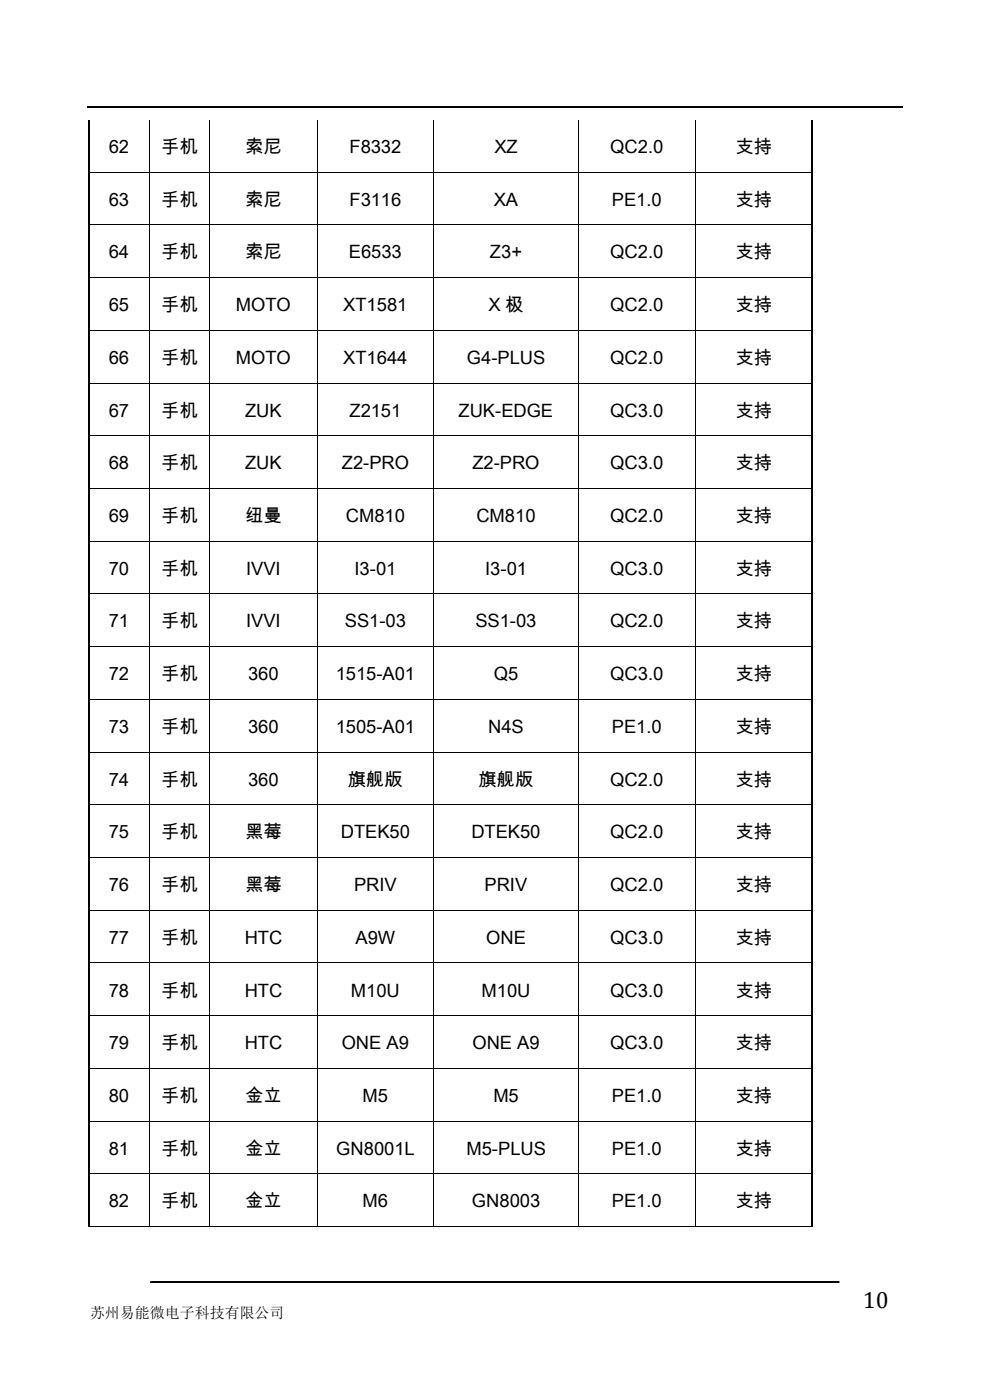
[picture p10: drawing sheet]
<svg xmlns="http://www.w3.org/2000/svg" width="210mm" height="297mm" viewBox="0 0 210 297" stroke-linecap="round" stroke-linejoin="round" font-family="sans-serif">
<defs><g id="words">
<text font-size="5" x="183" y="277.6">10</text>
<g font-size="3.9">
<text x="23.1" y="32.5">62</text>
<text x="34.2" y="32.5">手机</text>
<text x="52" y="32.5">索尼</text>
<text x="74.1" y="32.5">F8332</text>
<text x="104.9" y="32.5">XZ</text>
<text x="129.5" y="32.5">QC2.0</text>
<text x="156" y="32.5">支持</text>
<text x="23.1" y="43.6">63</text>
<text x="34.2" y="43.6">手机</text>
<text x="52" y="43.6">索尼</text>
<text x="74.1" y="43.6">F3116</text>
<text x="104.7" y="43.6">XA</text>
<text x="129.8" y="43.6">PE1.0</text>
<text x="156" y="43.6">支持</text>
<text x="23.1" y="54.8">64</text>
<text x="34.2" y="54.8">手机</text>
<text x="52" y="54.8">索尼</text>
<text x="74" y="54.8">E6533</text>
<text x="103.9" y="54.8">Z3+</text>
<text x="129.5" y="54.8">QC2.0</text>
<text x="156" y="54.8">支持</text>
<text x="23.1" y="66">65</text>
<text x="34.2" y="66">手机</text>
<text x="50" y="66">MOTO</text>
<text x="72.8" y="66">XT1581</text>
<text x="103.6" y="66">X 极</text>
<text x="129.5" y="66">QC2.0</text>
<text x="156" y="66">支持</text>
<text x="23.1" y="77.2">66</text>
<text x="34.2" y="77.2">手机</text>
<text x="50" y="77.2">MOTO</text>
<text x="72.8" y="77.2">XT1644</text>
<text x="99" y="77.2">G4-PLUS</text>
<text x="129.5" y="77.2">QC2.0</text>
<text x="156" y="77.2">支持</text>
<text x="23.1" y="88.4">67</text>
<text x="34.2" y="88.4">手机</text>
<text x="52" y="88.4">ZUK</text>
<text x="74.1" y="88.4">Z2151</text>
<text x="97.3" y="88.4">ZUK-EDGE</text>
<text x="129.5" y="88.4">QC3.0</text>
<text x="156" y="88.4">支持</text>
<text x="23.1" y="99.6">68</text>
<text x="34.2" y="99.6">手机</text>
<text x="52" y="99.6">ZUK</text>
<text x="72.5" y="99.6">Z2-PRO</text>
<text x="100.2" y="99.6">Z2-PRO</text>
<text x="129.5" y="99.6">QC3.0</text>
<text x="156" y="99.6">支持</text>
<text x="23.1" y="110.7">69</text>
<text x="34.2" y="110.7">手机</text>
<text x="52" y="110.7">纽曼</text>
<text x="73.4" y="110.7">CM810</text>
<text x="101.1" y="110.7">CM810</text>
<text x="129.5" y="110.7">QC2.0</text>
<text x="156" y="110.7">支持</text>
<text x="23.1" y="121.9">70</text>
<text x="34.2" y="121.9">手机</text>
<text x="52.2" y="121.9">IVVI</text>
<text x="75.2" y="121.9">I3-01</text>
<text x="102.9" y="121.9">I3-01</text>
<text x="129.5" y="121.9">QC3.0</text>
<text x="156" y="121.9">支持</text>
<text x="23.1" y="133.1">71</text>
<text x="34.2" y="133.1">手机</text>
<text x="52.2" y="133.1">IVVI</text>
<text x="73.2" y="133.1">SS1-03</text>
<text x="100.8" y="133.1">SS1-03</text>
<text x="129.5" y="133.1">QC2.0</text>
<text x="156" y="133.1">支持</text>
<text x="23.1" y="144.3">72</text>
<text x="34.2" y="144.3">手机</text>
<text x="52.6" y="144.3">360</text>
<text x="71.2" y="144.3">1515-A01</text>
<text x="104.7" y="144.3">Q5</text>
<text x="129.5" y="144.3">QC3.0</text>
<text x="156" y="144.3">支持</text>
<text x="23.1" y="155.5">73</text>
<text x="34.2" y="155.5">手机</text>
<text x="52.6" y="155.5">360</text>
<text x="71.2" y="155.5">1505-A01</text>
<text x="103.5" y="155.5">N4S</text>
<text x="129.8" y="155.5">PE1.0</text>
<text x="156" y="155.5">支持</text>
<text x="23.1" y="166.7">74</text>
<text x="34.2" y="166.7">手机</text>
<text x="52.6" y="166.7">360</text>
<text x="73.8" y="166.7">旗舰版</text>
<text x="101.5" y="166.7">旗舰版</text>
<text x="129.5" y="166.7">QC2.0</text>
<text x="156" y="166.7">支持</text>
<text x="23.1" y="177.8">75</text>
<text x="34.2" y="177.8">手机</text>
<text x="52" y="177.8">黑莓</text>
<text x="72.3" y="177.8">DTEK50</text>
<text x="100" y="177.8">DTEK50</text>
<text x="129.5" y="177.8">QC2.0</text>
<text x="156" y="177.8">支持</text>
<text x="23.1" y="189">76</text>
<text x="34.2" y="189">手机</text>
<text x="52" y="189">黑莓</text>
<text x="75.1" y="189">PRIV</text>
<text x="102.8" y="189">PRIV</text>
<text x="129.5" y="189">QC2.0</text>
<text x="156" y="189">支持</text>
<text x="23.1" y="200.2">77</text>
<text x="34.2" y="200.2">手机</text>
<text x="51.9" y="200.2">HTC</text>
<text x="75.4" y="200.2">A9W</text>
<text x="103.1" y="200.2">ONE</text>
<text x="129.5" y="200.2">QC3.0</text>
<text x="156" y="200.2">支持</text>
<text x="23.1" y="211.4">78</text>
<text x="34.2" y="211.4">手机</text>
<text x="51.9" y="211.4">HTC</text>
<text x="74.4" y="211.4">M10U</text>
<text x="102.2" y="211.4">M10U</text>
<text x="129.5" y="211.4">QC3.0</text>
<text x="156" y="211.4">支持</text>
<text x="23.1" y="222.6">79</text>
<text x="34.2" y="222.6">手机</text>
<text x="51.9" y="222.6">HTC</text>
<text x="72.5" y="222.6">ONE A9</text>
<text x="100.2" y="222.6">ONE A9</text>
<text x="129.5" y="222.6">QC3.0</text>
<text x="156" y="222.6">支持</text>
<text x="23.1" y="233.8">80</text>
<text x="34.2" y="233.8">手机</text>
<text x="52" y="233.8">金立</text>
<text x="76.9" y="233.8">M5</text>
<text x="104.6" y="233.8">M5</text>
<text x="129.8" y="233.8">PE1.0</text>
<text x="156" y="233.8">支持</text>
<text x="23.1" y="244.9">81</text>
<text x="34.2" y="244.9">手机</text>
<text x="52" y="244.9">金立</text>
<text x="71.3" y="244.9">GN8001L</text>
<text x="98.9" y="244.9">M5-PLUS</text>
<text x="129.8" y="244.9">PE1.0</text>
<text x="156" y="244.9">支持</text>
<text x="23.1" y="256.1">82</text>
<text x="34.2" y="256.1">手机</text>
<text x="52" y="256.1">金立</text>
<text x="76.9" y="256.1">M6</text>
<text x="100.1" y="256.1">GN8003</text>
<text x="129.8" y="256.1">PE1.0</text>
<text x="156" y="256.1">支持</text>
</g>
<text font-size="3.2" x="19.1" y="279.5">苏州易能微电子科技有限公司</text>
</g></defs>
<g fill="none" stroke="#000" stroke-width=".21">
<path d="M19 36.5h12.6M31.7 25.4v11M31.7 36.6v11M31.7 36.5h12.7M44.5 25.4v11M44.5 36.6v11M44.6 36.5h22.6M67.3 25.4v11M67.3 36.6v11M67.4 36.5h24.5M92 25.4v11M92 36.6v11"/>
<path d="M92.1 36.5h30.5M122.7 25.4v11M122.7 36.6v11M122.8 36.5h24.6M147.5 25.4v11M147.5 36.6v11M147.6 36.5h24.5M19 47.7h12.6M19 58.9h12.6M31.7 47.8v11M31.7 59v11M31.7 47.7h12.7"/>
<path d="M31.7 58.9h12.7M44.5 47.8v11M44.5 59v11M44.6 47.7h22.6M44.6 58.9h22.6M67.3 47.8v11M67.3 59v11M67.4 47.7h24.5M67.4 58.9h24.5M92 47.8v11M92 59v11M92.1 47.7h30.5"/>
<path d="M92.1 58.9h30.5M122.7 47.8v11M122.7 59v11M122.8 47.7h24.6M122.8 58.9h24.6M147.5 47.8v11M147.5 59v11M147.6 47.7h24.5M147.6 58.9h24.5M19 70.1h12.6M31.7 70.1v11.1M31.7 70.1h12.7"/>
<path d="M44.5 70.1v11.1M44.6 70.1h22.6M67.3 70.1v11.1M67.4 70.1h24.5M92 70.1v11.1M92.1 70.1h30.5M122.7 70.1v11.1M122.8 70.1h24.6M147.5 70.1v11.1M147.6 70.1h24.5M19 81.3h12.6M19 92.5h12.6"/>
<path d="M31.7 81.4v11M31.7 92.5v11M31.7 81.3h12.7M31.7 92.5h12.7M44.5 81.4v11M44.5 92.5v11M44.6 81.3h22.6M44.6 92.5h22.6M67.3 81.4v11M67.3 92.5v11M67.4 81.3h24.5M67.4 92.5h24.5"/>
<path d="M92 81.4v11M92 92.5v11M92.1 81.3h30.5M92.1 92.5h30.5M122.7 81.4v11M122.7 92.5v11M122.8 81.3h24.6M122.8 92.5h24.6M147.5 81.4v11M147.5 92.5v11M147.6 81.3h24.5M147.6 92.5h24.5"/>
<path d="M19 103.6h12.6M19 114.8h12.6M31.7 103.7v11M31.7 114.9v11M31.7 103.6h12.7M31.7 114.8h12.7M44.5 103.7v11M44.5 114.9v11M44.6 103.6h22.6M44.6 114.8h22.6M67.3 103.7v11M67.3 114.9v11"/>
<path d="M67.4 103.6h24.5M67.4 114.8h24.5M92 103.7v11M92 114.9v11M92.1 103.6h30.5M92.1 114.8h30.5M122.7 103.7v11M122.7 114.9v11M122.8 103.6h24.6M122.8 114.8h24.6M147.5 103.7v11M147.5 114.9v11"/>
<path d="M147.6 103.6h24.5M147.6 114.8h24.5M19 126h12.6M19 137.2h12.6M31.7 126.1v11M31.7 137.2v11.1M31.7 126h12.7M31.7 137.2h12.7M44.5 126.1v11M44.5 137.2v11.1M44.6 126h22.6M44.6 137.2h22.6"/>
<path d="M67.3 126.1v11M67.3 137.2v11.1M67.4 126h24.5M67.4 137.2h24.5M92 126.1v11M92 137.2v11.1M92.1 126h30.5M92.1 137.2h30.5M122.7 126.1v11M122.7 137.2v11.1M122.8 126h24.6M122.8 137.2h24.6"/>
<path d="M147.5 126.1v11M147.5 137.2v11.1M147.6 126h24.5M147.6 137.2h24.5M19 148.4h12.6M19 159.6h12.6M31.7 148.5v11M31.7 159.6v11M31.7 148.4h12.7M31.7 159.6h12.7M44.5 148.5v11M44.5 159.6v11"/>
<path d="M44.6 148.4h22.6M44.6 159.6h22.6M67.3 148.5v11M67.3 159.6v11M67.4 148.4h24.5M67.4 159.6h24.5M92 148.5v11M92 159.6v11M92.1 148.4h30.5M92.1 159.6h30.5M122.7 148.5v11M122.7 159.6v11"/>
<path d="M122.8 148.4h24.6M122.8 159.6h24.6M147.5 148.5v11M147.5 159.6v11M147.6 148.4h24.5M147.6 159.6h24.5M19 170.7h12.6M31.7 170.8v11M31.7 170.7h12.7M44.5 170.8v11M44.6 170.7h22.6M67.3 170.8v11"/>
<path d="M67.4 170.7h24.5M92 170.8v11M92.1 170.7h30.5M122.7 170.8v11M122.8 170.7h24.6M147.5 170.8v11M147.6 170.7h24.5M19 181.9h12.6M19 193.1h12.6M31.7 182v11M31.7 193.2v11M31.7 181.9h12.7"/>
<path d="M31.7 193.1h12.7M44.5 182v11M44.5 193.2v11M44.6 181.9h22.6M44.6 193.1h22.6M67.3 182v11M67.3 193.2v11M67.4 181.9h24.5M67.4 193.1h24.5M92 182v11M92 193.2v11M92.1 181.9h30.5"/>
<path d="M92.1 193.1h30.5M122.7 182v11M122.7 193.2v11M122.8 181.9h24.6M122.8 193.1h24.6M147.5 182v11M147.5 193.2v11M147.6 181.9h24.5M147.6 193.1h24.5M19 204.3h12.6M19 215.5h12.6M31.7 204.3v11.1"/>
<path d="M31.7 215.6v11M31.7 204.3h12.7M31.7 215.5h12.7M44.5 204.3v11.1M44.5 215.6v11M44.6 204.3h22.6M44.6 215.5h22.6M67.3 204.3v11.1M67.3 215.6v11M67.4 204.3h24.5M67.4 215.5h24.5M92 204.3v11.1"/>
<path d="M92 215.6v11M92.1 204.3h30.5M92.1 215.5h30.5M122.7 204.3v11.1M122.7 215.6v11M122.8 204.3h24.6M122.8 215.5h24.6M147.5 204.3v11.1M147.5 215.6v11M147.6 204.3h24.5M147.6 215.5h24.5M19 226.7h12.6"/>
<path d="M19 237.8h12.6M31.7 226.7v11M31.7 237.9v11M31.7 226.7h12.7M31.7 237.8h12.7M44.5 226.7v11M44.5 237.9v11M44.6 226.7h22.6M44.6 237.8h22.6M67.3 226.7v11M67.3 237.9v11M67.4 226.7h24.5"/>
<path d="M67.4 237.8h24.5M92 226.7v11M92 237.9v11M92.1 226.7h30.5M92.1 237.8h30.5M122.7 226.7v11M122.7 237.9v11M122.8 226.7h24.6M122.8 237.8h24.6M147.5 226.7v11M147.5 237.9v11M147.6 226.7h24.5"/>
<path d="M147.6 237.8h24.5M19 249h12.6M31.7 249.1v11M31.7 249h12.7M44.5 249.1v11M44.6 249h22.6M67.3 249.1v11M67.4 249h24.5M92 249.1v11M92.1 249h30.5M122.7 249.1v11M122.8 249h24.6"/>
<path d="M147.5 249.1v11M147.6 249h24.5M18.7 260.2h12.9M31.7 260.2h12.7M32 271.9h146v.2h-146zM32 272h146M44.6 260.2h22.6M67.4 260.2h24.5M92.1 260.2h30.5M122.8 260.2h24.6M147.6 260.2h24.5"/>
</g>
<path d="M18.6 22.8h172.9" fill="none" stroke="#000" stroke-width=".25"/>
<g fill="none" stroke="#000" stroke-width=".34">
<path d="M18.8 25.4v11M18.8 36.6v11M172.3 25.4v11M172.3 36.6v11M18.8 47.8v11M18.8 59v11M172.3 47.8v11M172.3 59v11M18.8 70.1v11.1M172.3 70.1v11.1M18.8 81.4v11M18.8 92.5v11"/>
<path d="M172.3 81.4v11M172.3 92.5v11M18.8 103.7v11M18.8 114.9v11M172.3 103.7v11M172.3 114.9v11M18.8 126.1v11M18.8 137.2v11.1M172.3 126.1v11M172.3 137.2v11.1M18.8 148.5v11M18.8 159.6v11"/>
<path d="M172.3 148.5v11M172.3 159.6v11M18.8 170.8v11M172.3 170.8v11M18.8 182v11M18.8 193.2v11M172.3 182v11M172.3 193.2v11M18.8 204.3v11.1M18.8 215.6v11M172.3 204.3v11.1M172.3 215.6v11"/>
<path d="M18.8 226.7v11M18.8 237.9v11M172.3 226.7v11M172.3 237.9v11M18.8 249.1v11M172.3 249.1v11"/>
</g>
<g fill="#000">
<path d="M18.7 36.4h.3v.2h-.3zM31.6 36.4h.1v.2h-.1zM44.4 36.4h.2v.2h-.2zM67.2 36.4h.2v.2h-.2zM91.9 36.4h.2v.2h-.2zM122.6 36.4h.2v.2h-.2zM147.4 36.4h.2v.2h-.2zM172.1 36.4h.4v.2h-.4zM18.7 47.6h.3v.2h-.3zM18.7 58.8h.3v.2h-.3zM31.6 47.6h.1v.2h-.1zM31.6 58.8h.1v.2h-.1z"/>
<path d="M44.4 47.6h.2v.2h-.2zM44.4 58.8h.2v.2h-.2zM67.2 47.6h.2v.2h-.2zM67.2 58.8h.2v.2h-.2zM91.9 47.6h.2v.2h-.2zM91.9 58.8h.2v.2h-.2zM122.6 47.6h.2v.2h-.2zM122.6 58.8h.2v.2h-.2zM147.4 47.6h.2v.2h-.2zM147.4 58.8h.2v.2h-.2zM172.1 47.6h.4v.2h-.4zM172.1 58.8h.4v.2h-.4z"/>
<path d="M18.7 70h.3v.1h-.3zM31.6 70h.1v.1h-.1zM44.4 70h.2v.1h-.2zM67.2 70h.2v.1h-.2zM91.9 70h.2v.1h-.2zM122.6 70h.2v.1h-.2zM147.4 70h.2v.1h-.2zM172.1 70h.4v.1h-.4zM18.7 81.2h.3v.2h-.3zM18.7 92.4h.3v.1h-.3zM31.6 81.2h.1v.2h-.1zM31.6 92.4h.1v.1h-.1z"/>
<path d="M44.4 81.2h.2v.2h-.2zM44.4 92.4h.2v.1h-.2zM67.2 81.2h.2v.2h-.2zM67.2 92.4h.2v.1h-.2zM91.9 81.2h.2v.2h-.2zM91.9 92.4h.2v.1h-.2zM122.6 81.2h.2v.2h-.2zM122.6 92.4h.2v.1h-.2zM147.4 81.2h.2v.2h-.2zM147.4 92.4h.2v.1h-.2zM172.1 81.2h.4v.2h-.4zM172.1 92.4h.4v.1h-.4z"/>
<path d="M18.7 103.5h.3v.2h-.3zM18.7 114.7h.3v.2h-.3zM31.6 103.5h.1v.2h-.1zM31.6 114.7h.1v.2h-.1zM44.4 103.5h.2v.2h-.2zM44.4 114.7h.2v.2h-.2zM67.2 103.5h.2v.2h-.2zM67.2 114.7h.2v.2h-.2zM91.9 103.5h.2v.2h-.2zM91.9 114.7h.2v.2h-.2zM122.6 103.5h.2v.2h-.2zM122.6 114.7h.2v.2h-.2z"/>
<path d="M147.4 103.5h.2v.2h-.2zM147.4 114.7h.2v.2h-.2zM172.1 103.5h.4v.2h-.4zM172.1 114.7h.4v.2h-.4zM18.7 125.9h.3v.2h-.3zM18.7 137.1h.3v.1h-.3zM31.6 125.9h.1v.2h-.1zM31.6 137.1h.1v.1h-.1zM44.4 125.9h.2v.2h-.2zM44.4 137.1h.2v.1h-.2zM67.2 125.9h.2v.2h-.2zM67.2 137.1h.2v.1h-.2z"/>
<path d="M91.9 125.9h.2v.2h-.2zM91.9 137.1h.2v.1h-.2zM122.6 125.9h.2v.2h-.2zM122.6 137.1h.2v.1h-.2zM147.4 125.9h.2v.2h-.2zM147.4 137.1h.2v.1h-.2zM172.1 125.9h.4v.2h-.4zM172.1 137.1h.4v.1h-.4zM18.7 148.3h.3v.2h-.3zM18.7 159.5h.3v.1h-.3zM31.6 148.3h.1v.2h-.1zM31.6 159.5h.1v.1h-.1z"/>
<path d="M44.4 148.3h.2v.2h-.2zM44.4 159.5h.2v.1h-.2zM67.2 148.3h.2v.2h-.2zM67.2 159.5h.2v.1h-.2zM91.9 148.3h.2v.2h-.2zM91.9 159.5h.2v.1h-.2zM122.6 148.3h.2v.2h-.2zM122.6 159.5h.2v.1h-.2zM147.4 148.3h.2v.2h-.2zM147.4 159.5h.2v.1h-.2zM172.1 148.3h.4v.2h-.4zM172.1 159.5h.4v.1h-.4z"/>
<path d="M18.7 170.6h.3v.2h-.3zM31.6 170.6h.1v.2h-.1zM44.4 170.6h.2v.2h-.2zM67.2 170.6h.2v.2h-.2zM91.9 170.6h.2v.2h-.2zM122.6 170.6h.2v.2h-.2zM147.4 170.6h.2v.2h-.2zM172.1 170.6h.4v.2h-.4zM18.7 181.8h.3v.2h-.3zM18.7 193h.3v.2h-.3zM31.6 181.8h.1v.2h-.1zM31.6 193h.1v.2h-.1z"/>
<path d="M44.4 181.8h.2v.2h-.2zM44.4 193h.2v.2h-.2zM67.2 181.8h.2v.2h-.2zM67.2 193h.2v.2h-.2zM91.9 181.8h.2v.2h-.2zM91.9 193h.2v.2h-.2zM122.6 181.8h.2v.2h-.2zM122.6 193h.2v.2h-.2zM147.4 181.8h.2v.2h-.2zM147.4 193h.2v.2h-.2zM172.1 181.8h.4v.2h-.4zM172.1 193h.4v.2h-.4z"/>
<path d="M18.7 204.2h.3v.1h-.3zM18.7 215.4h.3v.2h-.3zM31.6 204.2h.1v.1h-.1zM31.6 215.4h.1v.2h-.1zM44.4 204.2h.2v.1h-.2zM44.4 215.4h.2v.2h-.2zM67.2 204.2h.2v.1h-.2zM67.2 215.4h.2v.2h-.2zM91.9 204.2h.2v.1h-.2zM91.9 215.4h.2v.2h-.2zM122.6 204.2h.2v.1h-.2zM122.6 215.4h.2v.2h-.2z"/>
<path d="M147.4 204.2h.2v.1h-.2zM147.4 215.4h.2v.2h-.2zM172.1 204.2h.4v.1h-.4zM172.1 215.4h.4v.2h-.4zM18.7 226.6h.3v.1h-.3zM18.7 237.7h.3v.2h-.3zM31.6 226.6h.1v.1h-.1zM31.6 237.7h.1v.2h-.1zM44.4 226.6h.2v.1h-.2zM44.4 237.7h.2v.2h-.2zM67.2 226.6h.2v.1h-.2zM67.2 237.7h.2v.2h-.2z"/>
<path d="M91.9 226.6h.2v.1h-.2zM91.9 237.7h.2v.2h-.2zM122.6 226.6h.2v.1h-.2zM122.6 237.7h.2v.2h-.2zM147.4 226.6h.2v.1h-.2zM147.4 237.7h.2v.2h-.2zM172.1 226.6h.4v.1h-.4zM172.1 237.7h.4v.2h-.4zM18.7 248.9h.3v.2h-.3zM31.6 248.9h.1v.2h-.1zM44.4 248.9h.2v.2h-.2zM67.2 248.9h.2v.2h-.2z"/>
<path d="M91.9 248.9h.2v.2h-.2zM122.6 248.9h.2v.2h-.2zM147.4 248.9h.2v.2h-.2zM172.1 248.9h.4v.2h-.4zM31.6 260.1h.1v.2h-.1zM44.4 260.1h.2v.2h-.2zM67.2 260.1h.2v.2h-.2zM91.9 260.1h.2v.2h-.2zM122.6 260.1h.2v.2h-.2zM147.4 260.1h.2v.2h-.2zM172.1 260.1h.4v.2h-.4z"/>
</g>
<use href="#words"/>
</svg>
